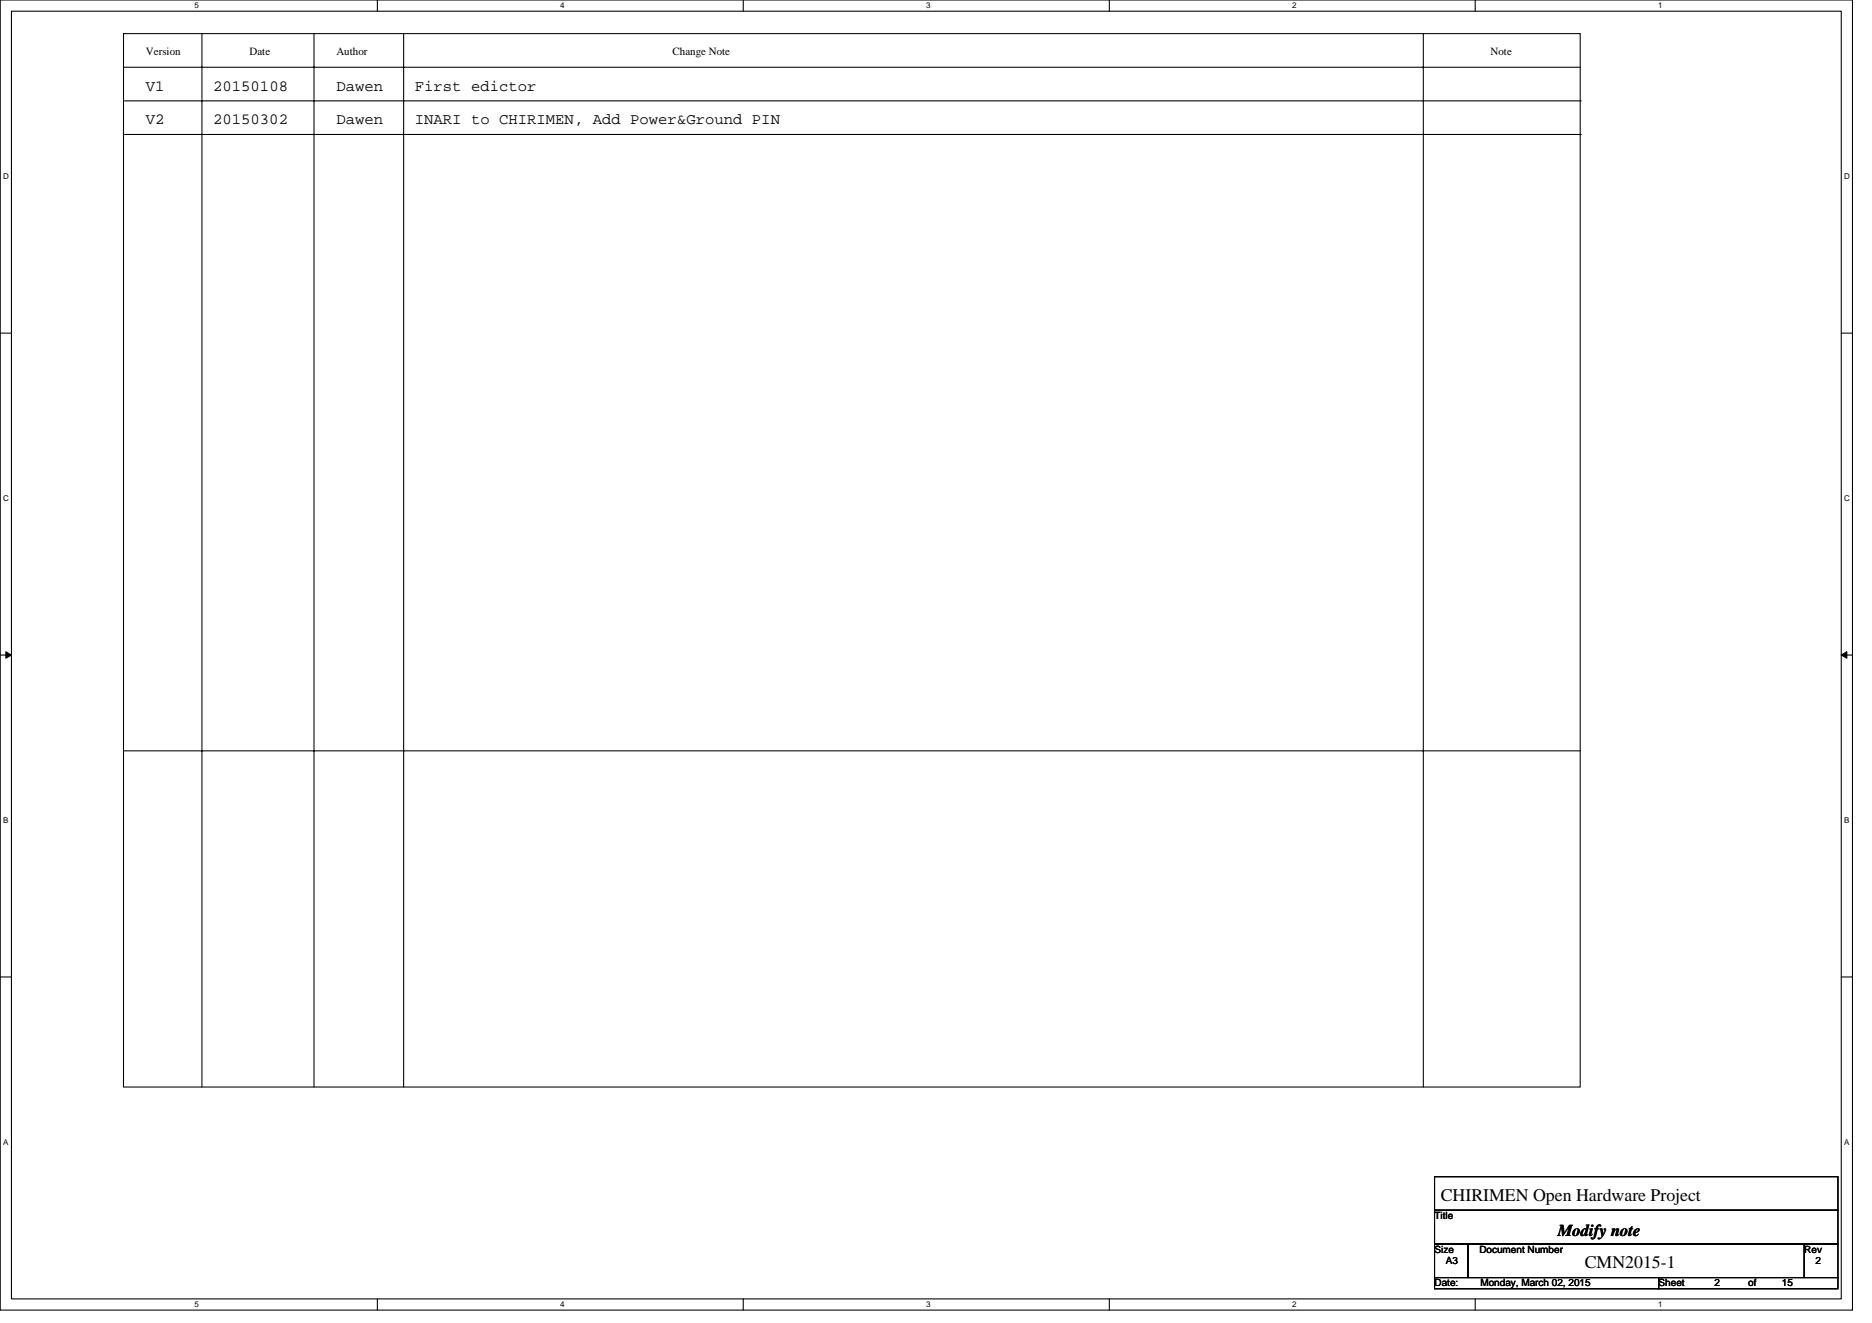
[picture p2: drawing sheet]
<svg xmlns="http://www.w3.org/2000/svg" width="297mm" height="210mm" viewBox="0 0 297 210" stroke-linecap="round" stroke-linejoin="round" font-family="sans-serif">
<defs><g id="words">
<g font-size="2.8">
<text x="228.6" y="190.5">CHIRIMEN Open Hardware Project</text>
<text x="251.5" y="201.1">CMN2015-1</text>
</g>
<text font-size="2.6" x="247.2" y="196.2">Modify note</text>
<g font-size="2.5">
<text x="23.2" y="14.4">V1</text>
<text x="33.8" y="14.4">20150108</text>
<text x="53.4" y="14.4">Dawen</text>
<text x="65.8" y="14.4">First edictor</text>
<text x="23.2" y="19.7">V2</text>
<text x="33.8" y="19.7">20150302</text>
<text x="53.4" y="19.7">Dawen</text>
<text x="65.8" y="19.7">INARI to CHIRIMEN, Add Power&amp;Ground PIN</text>
</g>
<g font-size="1.8">
<text x="23.2" y="8.7">Version</text>
<text x="39.6" y="8.7">Date</text>
<text x="53.4" y="8.7">Author</text>
<text x="106.7" y="8.7">Change Note</text>
<text x="236.5" y="8.7">Note</text>
</g>
<g font-size="1.6">
<text x="227.6" y="193.4">Title</text>
<text x="227.6" y="198.8">Size</text>
<text x="229.4" y="200.6">A3</text>
<text x="234.7" y="198.8">Document Number</text>
<text x="286.3" y="198.8">Rev</text>
<text x="288.1" y="200.6">2</text>
<text x="227.6" y="204.1">Date:</text>
<text x="234.9" y="204.1">Monday, March 02, 2015</text>
<text x="263.2" y="204.1">Sheet</text>
<text x="272.1" y="204.1">2</text>
<text x="277.4" y="204.1">of</text>
<text x="282.7" y="204.1">15</text>
</g>
<g font-size="1.3">
<text x="30.8" y="1.3">5</text>
<text x="88.9" y="1.3">4</text>
<text x="147" y="1.3">3</text>
<text x="205" y="1.3">2</text>
<text x="263.1" y="1.3">1</text>
<text x=".5" y="28.4">D</text>
<text x="292.6" y="28.4">D</text>
<text x=".5" y="79.5">C</text>
<text x="292.6" y="79.5">C</text>
<text x=".5" y="130.6">B</text>
<text x="292.6" y="130.6">B</text>
<text x=".5" y="181.7">A</text>
<text x="292.6" y="181.7">A</text>
<text x="30.8" y="207.4">5</text>
<text x="88.9" y="207.4">4</text>
<text x="147" y="207.4">3</text>
<text x="205" y="207.4">2</text>
<text x="263.1" y="207.4">1</text>
</g>
</g></defs>
<path d="M0 0h293.9v207.9h-293.9zM1.8 1.8h290.4v204.3h-290.4z" fill="none" stroke="#000" stroke-width=".17"/>
<g fill="#fff">
<path d="M30.8 .2h.7v1.4h-.7z"/>
<path d="M30.8 206.3h.7v1.4h-.7z"/>
</g>
<path d="M59.9 0v1.8M59.9 206.1v1.8" fill="none" stroke="#000" stroke-width=".17"/>
<g fill="#fff">
<path d="M88.9 .2h.7v1.4h-.7z"/>
<path d="M88.9 206.3h.7v1.4h-.7z"/>
</g>
<path d="M117.9 0v1.8M117.9 206.1v1.8" fill="none" stroke="#000" stroke-width=".17"/>
<g fill="#fff">
<path d="M147 .2h.7v1.4h-.7z"/>
<path d="M147 206.3h.7v1.4h-.7z"/>
</g>
<path d="M176 0v1.8M176 206.1v1.8" fill="none" stroke="#000" stroke-width=".17"/>
<g fill="#fff">
<path d="M205 .2h.7v1.4h-.7z"/>
<path d="M205 206.3h.7v1.4h-.7z"/>
</g>
<path d="M234.1 0v1.8M234.1 206.1v1.8" fill="none" stroke="#000" stroke-width=".17"/>
<g fill="#fff">
<path d="M263.1 .2h.7v1.4h-.7z"/>
<path d="M263.1 206.3h.7v1.4h-.7z"/>
<path d="M.5 27.3h.9v1.4h-.9z"/>
<path d="M292.6 27.3h.9v1.4h-.9z"/>
<path d="M.5 78.4h.9v1.4h-.9z"/>
<path d="M292.6 78.4h.9v1.4h-.9z"/>
</g>
<path d="M0 52.9h1.8M292.2 52.9h1.7" fill="none" stroke="#000" stroke-width=".17"/>
<g fill="#fff">
<path d="M.5 129.5h.8v1.4h-.8z"/>
<path d="M292.6 129.5h.9v1.4h-.9z"/>
</g>
<path d="M0 103.9h1.8M292.2 103.9h1.7" fill="none" stroke="#000" stroke-width=".17"/>
<path d="M.9 103.4l.9 .5-.9 .5zM292.2 103.9l.8-.5v1z" fill="#000" stroke="#000" stroke-width=".16"/>
<g fill="#fff">
<path d="M.5 180.5h.8v1.4h-.8z"/>
<path d="M292.6 180.5h.9v1.4h-.9z"/>
</g>
<g fill="none" stroke="#000" stroke-width=".17">
<path d="M19.6 5.3h231.1v167.2h-231.1zM19.6 10.7h231.1M19.8 16h231.1M32 5.3v167.2M49.8 5.3v167.2M64 5.3v167.2M225.8 5.3v167.2M19.8 21.3h231.1M19.6 119.1h231.1M0 155h1.8M292.2 155h1.7M227.6 186.7h64v5.3h-64z"/>
<path d="M227.6 192h64v5.4h-64zM227.6 197.4h5.4v5.3h-5.4zM233 197.4h53.3v5.3h-53.3zM286.3 197.4h5.3v5.3h-5.3zM227.6 202.7h35.6v1.8h-35.6zM263.2 202.7h28.4v1.8h-28.4z"/>
</g>
<use href="#words"/>
</svg>
